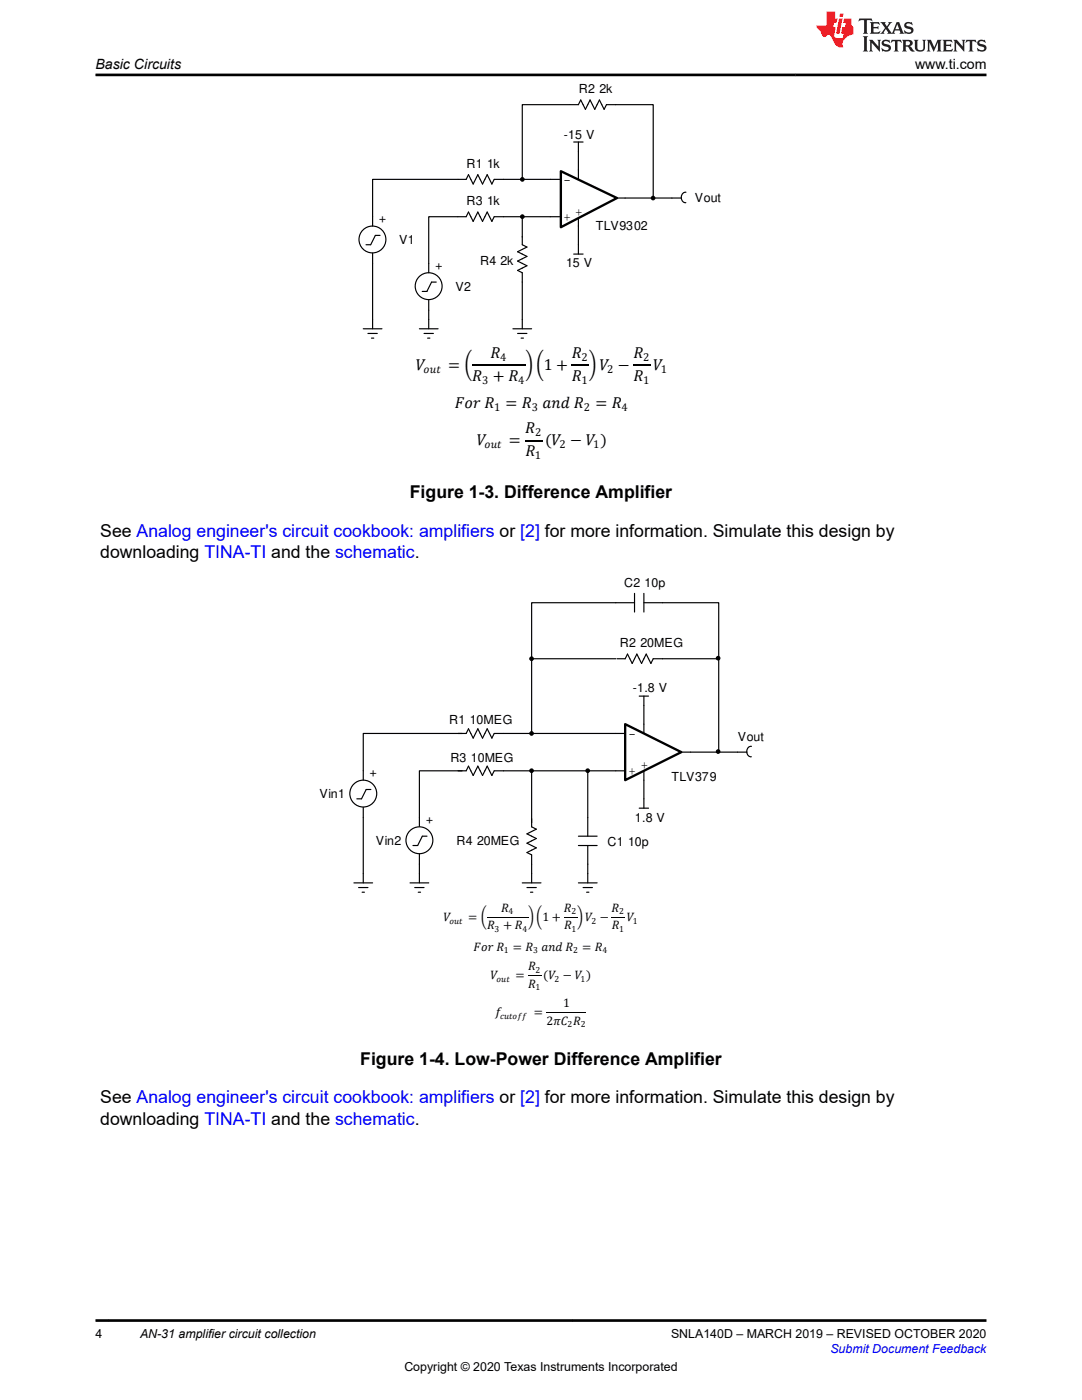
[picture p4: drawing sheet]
<svg xmlns="http://www.w3.org/2000/svg" width="216mm" height="279mm" viewBox="0 0 216 279" stroke-linecap="round" stroke-linejoin="round" font-family="sans-serif">
<defs><g id="words">
<g font-size="3.5">
<text x="81.8" y="99.4">Figure 1-3. Difference Amplifier</text>
<text x="20" y="107.1">See Analog engineer's circuit cookbook: amplifiers or [2] for more information. Simulate this design by</text>
<text x="20" y="111.4">downloading TINA-TI and the schematic.</text>
<text x="71.9" y="212.5">Figure 1-4. Low-Power Difference Amplifier</text>
<text x="20" y="220.2">See Analog engineer's circuit cookbook: amplifiers or [2] for more information. Simulate this design by</text>
<text x="20" y="224.5">downloading TINA-TI and the schematic.</text>
</g>
<g font-size="3.2">
<text x="97.8" y="71.4">4</text>
<text x="114.1" y="71.4">4</text>
<text x="126.4" y="71.4">4</text>
<text x="83" y="73.8">8</text>
<text x="89.4" y="73.8">= l</text>
<text x="94.2" y="75.9">4 + 4</text>
<text x="104.9" y="73.8">pl1 +</text>
<text x="114.1" y="75.9">4</text>
<text x="117.5" y="73.8">p8 F</text>
<text x="126.4" y="75.9">4</text>
<text x="130.3" y="73.8">8</text>
<text x="90.8" y="81.4">(KN 4 = 4 =J@ 4</text>
<text x="118.8" y="81.4">= 4</text>
<text x="95.1" y="88.9">8</text>
<text x="101.6" y="88.9">=</text>
<text x="104.8" y="86.4">4</text>
<text x="108.8" y="88.7">:8 F 8 ;</text>
<text x="104.8" y="91">4</text>
</g>
<g font-size="2.8">
<text x="19.1" y="13.8">Basic Circuits</text>
<text x="182.6" y="13.8">www.ti.com</text>
</g>
<g font-size="2.5">
<text x="115.5" y="18.5">R2 2k</text>
<text x="112.5" y="27.7">-15 V</text>
<text x="93.1" y="33.5">R1 1k</text>
<text x="93.1" y="41">R3 1k</text>
<text x="112.5" y="36.6">-</text>
<text x="138.7" y="40.4">Vout</text>
<text x="76.9" y="44.4" transform="rotate(-90 76.9 44.4)">+</text>
<text x="112.5" y="44.1">+</text>
<text x="114.8" y="43.2">+</text>
<text x="118.9" y="45.9">TLV9302</text>
<text x="79.7" y="48.7">V1</text>
<text x="88.1" y="53.8" transform="rotate(-90 88.1 53.8)">+</text>
<text x="95.8" y="52.8">R4 2k</text>
<text x="113" y="53.2">15 V</text>
<text x="90.9" y="58">V2</text>
<text x="124.5" y="117.2">C2 10p</text>
<text x="123.7" y="129.1">R2 20MEG</text>
<text x="126.3" y="138">-1.8 V</text>
<text x="89.6" y="144.6">R1 10MEG</text>
<text x="125.4" y="147.2">-</text>
<text x="147.2" y="147.8">Vout</text>
<text x="75.1" y="155" transform="rotate(-90 75.1 155)">+</text>
<text x="89.9" y="152.1">R3 10MEG</text>
<text x="125.4" y="154.7">+</text>
<text x="127.9" y="153.4">+</text>
<text x="134" y="155.8">TLV379</text>
<text x="63.8" y="159.3">Vin1</text>
<text x="86.3" y="164.4" transform="rotate(-90 86.3 164.4)">+</text>
<text x="126.7" y="163.9">1.8 V</text>
<text x="75" y="168.6">Vin2</text>
<text x="91.1" y="168.7">R4 20MEG</text>
<text x="121.2" y="168.8">C1 10p</text>
<text x="88.5" y="183.8">8</text>
<text x="93.5" y="183.8">= l</text>
<text x="97.2" y="185.5">4 + 4</text>
<text x="100" y="182">4</text>
<text x="105.4" y="183.8">pl1 +</text>
<text x="112.5" y="182">4</text>
<text x="112.5" y="185.5">4</text>
<text x="115.2" y="183.8">p8 F</text>
<text x="122" y="182">4</text>
<text x="122.1" y="185.5">4</text>
<text x="125.1" y="183.8">8</text>
<text x="94.5" y="189.7">(KN 4 = 4 =J@ 4</text>
<text x="116.2" y="189.7">= 4</text>
<text x="97.9" y="195.5">8</text>
<text x="102.8" y="195.5">=</text>
<text x="105.4" y="193.6">4</text>
<text x="105.4" y="197.1">4</text>
<text x="108.4" y="195.3">:8 F 8 ;</text>
<text x="98.8" y="202.8">B</text>
<text x="106.5" y="202.8">=</text>
<text x="112.4" y="201">1</text>
<text x="109.1" y="204.5">2Ë% 4</text>
<text x="19" y="267.1">4</text>
<text x="27.9" y="267.1">AN-31 amplifier circuit collection</text>
<text x="133.9" y="267.1">SNLA140D – MARCH 2019 – REVISED OCTOBER 2020</text>
<text x="80.7" y="273.5">Copyright © 2020 Texas Instruments Incorporated</text>
</g>
<text font-size="2.5" fill="#00f" x="165.7" y="270">Submit Document Feedback</text>
<g font-size="2.3">
<text x="84.5" y="74.5">KQP</text>
<text x="96.2" y="76.6">3</text>
<text x="99.8" y="72.1">4</text>
<text x="103.4" y="76.6">4</text>
<text x="116" y="76.6">1</text>
<text x="116" y="72.1">2</text>
<text x="121.2" y="74.5">2</text>
<text x="128.3" y="76.6">1</text>
<text x="128.4" y="72.1">2</text>
<text x="131.8" y="74.5">1</text>
<text x="98.6" y="82.1">1</text>
<text x="106.1" y="82.1">3</text>
<text x="116.5" y="82.1">2</text>
<text x="124" y="82.1">4</text>
<text x="96.7" y="89.5">KQP</text>
<text x="106.8" y="87.1">2</text>
<text x="111.6" y="89.5">2</text>
<text x="118.4" y="89.5">1</text>
<text x="106.7" y="91.6">1</text>
</g>
<g font-size="1.7">
<text x="89.7" y="184.3">KQP</text>
<text x="98.7" y="186">3</text>
<text x="101.5" y="182.5">4</text>
<text x="104.3" y="186">4</text>
<text x="114" y="186">1</text>
<text x="114" y="182.5">2</text>
<text x="118" y="184.3">2</text>
<text x="123.5" y="186">1</text>
<text x="123.6" y="182.5">2</text>
<text x="126.2" y="184.3">1</text>
<text x="100.5" y="190.2">1</text>
<text x="106.4" y="190.2">3</text>
<text x="114.4" y="190.2">2</text>
<text x="120.2" y="190.2">4</text>
<text x="99.1" y="195.9">KQP</text>
<text x="106.8" y="197.6">1</text>
<text x="106.9" y="194.1">2</text>
<text x="110.6" y="195.9">2</text>
<text x="115.8" y="195.9">1</text>
<text x="99.8" y="203.3">?QPKBB</text>
<text x="113.2" y="205">2</text>
<text x="115.9" y="205">2</text>
</g>
</g></defs>
<g fill="#000">
<circle cx="104.2" cy="35.8" r=".35"/>
<circle cx="130.3" cy="39.5" r=".35"/>
<circle cx="104.2" cy="43.2" r=".35"/>
<circle cx="106.1" cy="131.5" r=".35"/>
<circle cx="143.3" cy="131.4" r=".35"/>
<circle cx="106.1" cy="146.4" r=".35"/>
<circle cx="106.1" cy="153.8" r=".35"/>
<circle cx="117.3" cy="153.8" r=".35"/>
<circle cx="143.3" cy="150" r=".35"/>
</g>
<g fill="none" stroke="#000" stroke-width=".23">
<path d="M91.3 35.8h-17v9.3M91.4 35.8h1.6l.5-.9 .9 1.8 .9-1.8 1 1.8 .9-1.8 .9 1.8 .5-.9h13.1M113.7 20.9h-9.5v14.9M113.8 20.9h1.6l.5-.9 .9 1.8 .9-1.8 1 1.8 .9-1.8 .9 1.8 .5-.9h9.3v18.6M114.5 28.3h1.8M115.4 28.3v7.5M122.9 39.5h13M135.9 39.5a.83 .83 0 0 0 1 .9M136.9 38.4a.98 .98 0 0 0-1 1.1M74.3 50.5v15.1M75.8 47h-.9l-.9 1.8h-1M85.5 59.9v5.7"/>
<path d="M87 56.3h-.9l-.9 1.9h-1M91.3 43.3h-5.8v11.1M91.4 43.3h1.6l.5-1 .9 1.9 .9-1.9 1 1.9 .9-1.9 .9 1.9 .5-.9h13.1M104.2 43.3v5.5l.9 .5-1.8 .9 1.8 1-1.8 .9 1.8 .9-1.8 1 .9 .4v11.2M114.5 50.7h1.8M115.4 43.6v7.1M72.5 65.6h3.7M73.4 66.5h1.9M74.1 67.5h.5M83.7 65.6h3.7M84.6 66.5h1.9M85.3 67.5h.5"/>
<path d="M102.3 65.6h3.8M103.3 66.5h1.8M104 67.5h.4M126.6 118.4v3.7M128.5 118.4v3.7M122.9 120.3h3.7M123.1 131.5h1.6l.5-1 .9 1.9 1-1.9 .9 1.9 .9-1.9 1 1.9 .4-.9h1.9M127.5 138.9h1.9M128.5 138.9v1.9M128.5 120.3h3.7M72.5 153.8v1.9M74 157.6h-.9l-1 1.8h-.9"/>
<path d="M91.4 146.4h1.6l.5-1 .9 1.9 .9-1.9 1 1.9 .9-1.9 .9 1.9 .5-.9h1.9M91.4 153.8h1.6l.5-.9 .9 1.9 .9-1.9 1 1.9 .9-1.9 .9 1.9 .5-1h1.9M122.9 146.4h1.8M122.9 153.8h1.8M128.5 144.5v1.9M128.5 153.8v1.9M128.5 159.4v1.9M135.9 150.1h1.9M147.1 150.1h1.9M149 150.1a.84 .84 0 0 0 .9 .9M149.9 149a.98 .98 0 0 0-.9 1.1M70.6 176.2h3.8"/>
<path d="M71.6 177.1h1.8M72.3 178.1h.4M72.5 161.1v2.1M72.5 174.3v1.9M81.8 176.2h3.8M82.8 177.1h1.8M83.5 178.1h.4M83.7 163.2v1.7M83.7 170.4v2.1M83.7 174.3v1.9M85.2 166.9h-.9l-1 1.8h-.9M104.2 176.2h3.7"/>
<path d="M105.1 177.1h1.9M105.8 178.1h.5M106.1 163.4v1.6l.9 .5-1.9 .9 1.9 .9-1.9 1 1.9 .9-1.9 .9 1 .5v1.9M106.1 174.3v1.9M115.4 176.2h3.7M115.4 166.9h3.7M115.4 168.7h3.7M116.3 177.1h1.9M117 178.1h.5M117.3 163.2v3.7M117.3 168.7v3.8M117.3 174.3v1.9"/>
<path d="M127.5 161.3h1.9"/>
<circle cx="104.2" cy="35.8" r=".35"/>
<circle cx="130.3" cy="39.5" r=".35"/>
<circle cx="74.3" cy="47.8" r="2.68"/>
<circle cx="85.5" cy="57.1" r="2.68"/>
<circle cx="104.2" cy="43.2" r=".35"/>
<circle cx="106.1" cy="131.5" r=".35"/>
<circle cx="143.3" cy="131.4" r=".35"/>
<circle cx="72.5" cy="158.4" r="2.68"/>
<circle cx="106.1" cy="146.4" r=".35"/>
<circle cx="106.1" cy="153.8" r=".35"/>
<circle cx="117.3" cy="153.8" r=".35"/>
<circle cx="143.3" cy="150" r=".35"/>
<circle cx="83.7" cy="167.7" r="2.68"/>
</g>
<path d="M111.9 34.2l11.2 5.3-11.2 5.8z" fill="none" stroke="#000" stroke-width=".47"/>
<path d="M94.2 72.9h10.6M114.1 72.9h3.4M126.4 72.9h3.4M104.8 87.9h3.4" fill="none" stroke="#000" stroke-width=".2"/>
<path d="M124.7 144.5l11.2 5.6-11.2 5.6z" fill="#fff"/>
<path d="M124.7 144.5l11.2 5.6-11.2 5.6z" fill="none" stroke="#000" stroke-width=".47"/>
<g fill="none" stroke="#000" stroke-width=".23">
<path d="M106.1 131.5v14.9M106.1 131.5h16.8M122.9 120.3h-16.8v11.2M132.2 120.3h11.2v11.2M132.2 131.5h11.2M143.4 131.5v18.6M92.2 153.8h-8.5v9.4M92.2 146.4h-19.7v7.4M100.5 153.8h22.4M100.5 146.4h22.4M106.1 153.8v10.4M117.3 153.8v9.4"/>
<path d="M128.5 140.8v3.7M128.5 155.7v3.7M137.8 150.1h9.3M72.5 163.2v11.1M83.7 172.5v1.8M106.1 172.5v1.8M117.3 172.5v1.8"/>
</g>
<path d="M97.2 183.1h8.2M105.4 194.8h2.6M112.5 183.1h2.7M122 183.1h2.7M109.1 202.1h7.9" fill="none" stroke="#000" stroke-width=".2"/>
<path d="M171.5 3.7l-.2 .6 .5-.3h.6v.2v2.2l-.2 .3h1l-.2-.3v-2.2v-.2h.5l.6 .3-.2-.6zM173.6 4.4l.2 .4v1.6l-.2 .3h1.9l.1-.5a1.08 1.08 0 0 1-1.3 .1v-.6h.6l.4 .1v-.6l-.4 .2h-.6v-.6l.2-.1a1 1 0 0 1 1 .3l-.1-.6zM175.7 4.4l.9 1.2-1 1.1h.9l-.2-.2 .5-.7 .4 .7-.2 .2h1.6l-.2-.2 .2-.4h.9l.1 .4-.1 .2h.9l-.2-.3-.8-2h-.5l-.9 2.2-.9-1.1 .9-1.1h-.8l.2 .2-.4 .7-.4-.7 .2-.2zM179 4.8l.4 1h-.7zM180.7 4.6a.65 .65 0 0 0-.2 .7 .65 .65 0 0 0 .6 .4l.6 .2 .1 .2a.79 .79 0 0 1-.7 .4 .79 .79 0 0 1-.7-.5l.1 .7 .2-.1a.93 .93 0 0 0 1.1 .1 .93 .93 0 0 0 .4-.9 1.46 1.46 0 0 0-1.2-.6l-.1-.4a1.09 1.09 0 0 1 1.2 .2l-.2-.6-.1 .1-.5-.1zM172.2 7.2l.2 .4v2.3l-.2 .4h1l-.2-.4v-2.3l.2-.4zM173.4 7.9l.2 .4v1.6l-.2 .4h.8l-.3-.4 .1-1.4 1.6 1.8v-2l.2-.4h-.7l.1 .3 .1 1.1-1.2-1.4zM176.2 8.1a.65 .65 0 0 0-.2 .7 .65 .65 0 0 0 .6 .4l.6 .2 .1 .3a.79 .79 0 0 1-.7 .3 .79 .79 0 0 1-.7-.5l.1 .8 .2-.1a.93 .93 0 0 0 1.1 0 .93 .93 0 0 0 .4-.9 1.46 1.46 0 0 0-1.2-.6l-.1-.4a1.09 1.09 0 0 1 1.2 .2l-.1-.6-.2 .1-.5-.1zM177.9 7.9l-.1 .7a.63 .63 0 0 1 .8-.4v1.7l-.3 .4h1l-.2-.4v-1.7a.66 .66 0 0 1 .8 .4l-.1-.7zM180 7.9l.2 .4v1.6l-.2 .4h1l-.2-.2-.1-.8 .5 .1 .1 .1a.79 .79 0 0 0 1.2 .7l-1-1a.61 .61 0 0 0 .6-.6 .61 .61 0 0 0-.5-.6zM180.8 8.3l.1-.1a.47 .47 0 0 1 .5 .1 .47 .47 0 0 1 .1 .5l-.1 .2h-.7zM182.3 7.9l.2 .3a2.27 2.27 0 0 0 .4 1.9 1.04 1.04 0 0 0 1.7-.6v-1.3l.2-.3h-.8l.2 .4v1.2a.6 .6 0 0 1-.6 .5 .6 .6 0 0 1-.6-.5v-1.2l.3-.4zM184.9 7.9l.2 .4v1.6l-.2 .4h.8l-.3-.4v-1.5l.9 1.9 .9-1.9v1.5l-.3 .4h1l-.2-.4v-1.6l.2-.4h-.8l-.7 1.6-.6-1.6zM188.1 7.9l.2 .4v1.6l-.2 .4h1.9l.1-.6a1.09 1.09 0 0 1-1.3 .1v-.6h.6l.4 .2v-.7l-.4 .2h-.6v-.5l.2-.2a1.01 1.01 0 0 1 1 .3l-.1-.6zM190.2 7.9l.3 .4v1.6l-.3 .4h.8l-.2-.4v-1.4l1.6 1.8v-2l.2-.4h-.7l.2 .3v1.1l-1.2-1.4zM192.8 7.9l-.1 .7a.63 .63 0 0 1 .8-.4v1.7l-.3 .4h1l-.2-.4v-1.7a.66 .66 0 0 1 .8 .4l-.1-.7zM195.2 8.1a.65 .65 0 0 0-.2 .7 .65 .65 0 0 0 .6 .4l.6 .2 .2 .3a.79 .79 0 0 1-.7 .3 .79 .79 0 0 1-.7-.5l.1 .8 .2-.1a.93 .93 0 0 0 1 0 .93 .93 0 0 0 .5-.9 1.46 1.46 0 0 0-1.3-.6v-.4a1.09 1.09 0 0 1 1.2 .2l-.2-.6-.2 .1-.5-.1z" fill="#231f20"/>
<path d="M164.9 2.3v2.8h-2l.1 .4 .8 .9a.95 .95 0 0 0 1 .9 .59 .59 0 0 1 .5-.3 .59 .59 0 0 1 .5 .3l.4 .8a1.59 1.59 0 0 0 2.1 1.3 1.61 1.61 0 0 1 1-2.2l1-.4-.1-1.4a1.59 1.59 0 0 1-.3-1.7h-1.5l-.2 .9h.6l-.2 .8h-.5l-.2 1v.3h.4l-.1 .9h-.7a.73 .73 0 0 1-1-.6l.3-1.6h-.5l.1-.8h.5l.2-.9h-.5v-1.4zM167.4 3.7l-.6 3h.7l.6-3zM167.6 2.7l-.1 .7h.7l.1-.7z" fill="#ed1c24"/>
<path d="M19 15h177.8M19 263.5h177.9" fill="none" stroke="#000" stroke-width=".53"/>
<use href="#words"/>
</svg>
